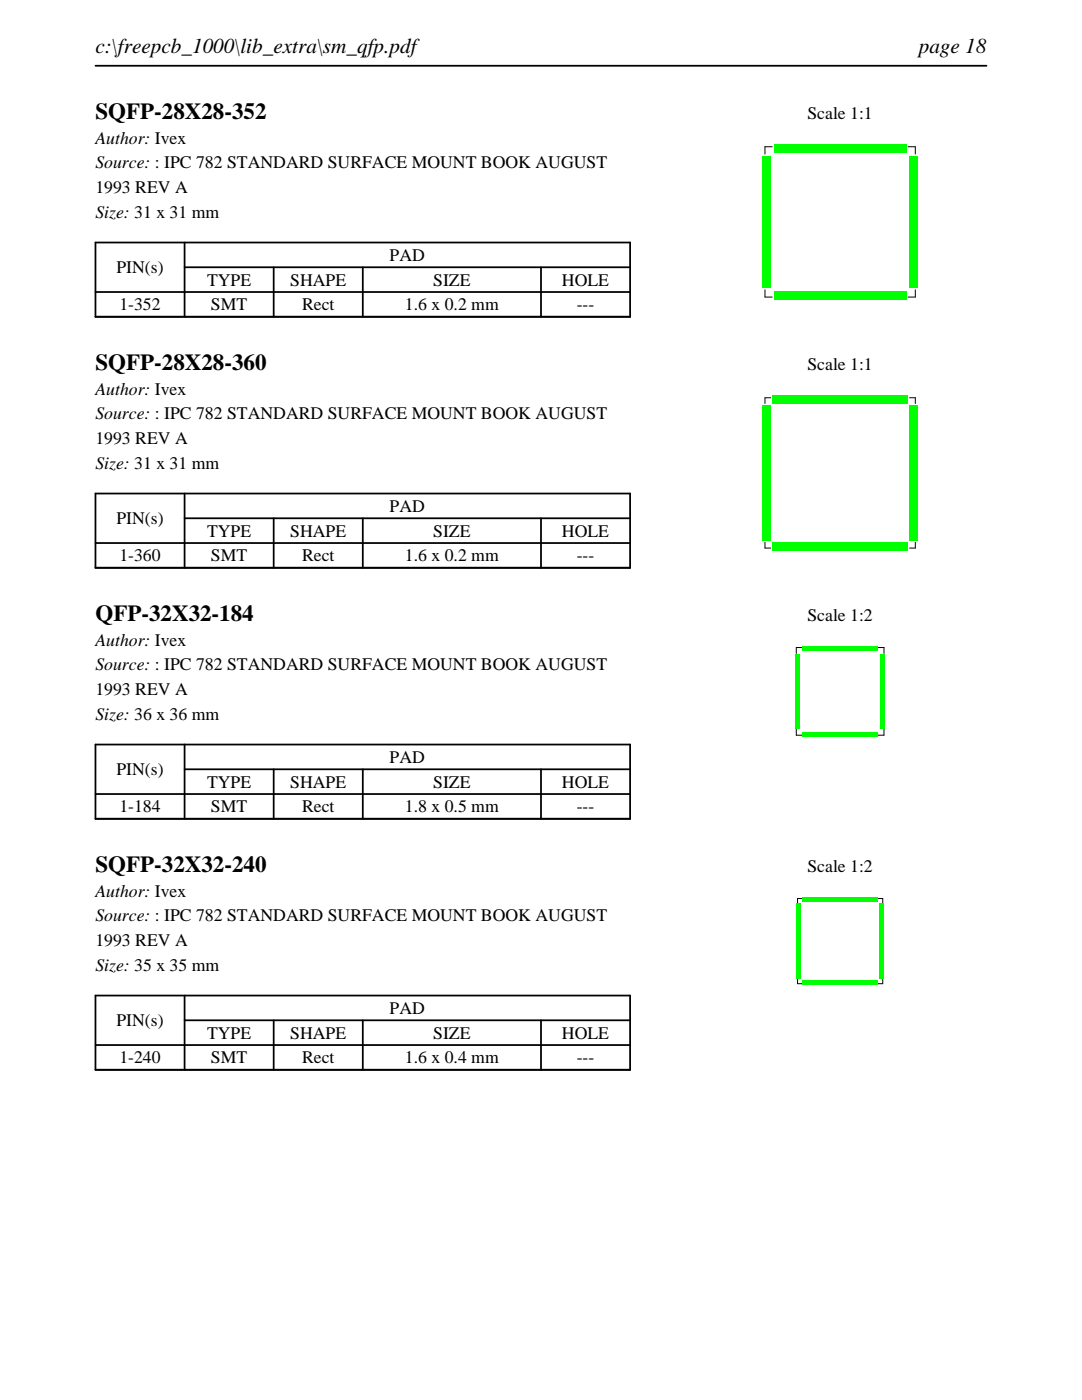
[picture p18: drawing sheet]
<svg xmlns="http://www.w3.org/2000/svg" width="216mm" height="279mm" viewBox="0 0 216 279" stroke-linecap="round" stroke-linejoin="round" font-family="sans-serif">
<defs><g id="words">
<g font-size="4.6">
<text x="19" y="23.7">SQFP-28X28-352</text>
<text x="19" y="73.8">SQFP-28X28-360</text>
<text x="19" y="123.9">QFP-32X32-184</text>
<text x="19" y="174">SQFP-32X32-240</text>
</g>
<g font-size="4.2">
<text x="19" y="10.6">c:\freepcb_1000\lib_extra\sm_qfp.pdf</text>
<text x="183.3" y="10.6">page 18</text>
</g>
<g font-size="3.5">
<text x="161.1" y="23.7">Scale 1:1</text>
<text x="19" y="28.6">Author: Ivex</text>
<text x="19" y="33.6">Source: : IPC 782 STANDARD SURFACE MOUNT BOOK AUGUST</text>
<text x="19" y="38.5">1993 REV A</text>
<text x="19" y="43.5">Size: 31 x 31 mm</text>
<text x="77.8" y="52.1">PAD</text>
<text x="23.2" y="54.5">PIN(s)</text>
<text x="41.3" y="57">TYPE</text>
<text x="57.9" y="57">SHAPE</text>
<text x="86.4" y="57">SIZE</text>
<text x="112.1" y="57">HOLE</text>
<text x="23.8" y="61.9">1-352</text>
<text x="42.1" y="61.9">SMT</text>
<text x="60.3" y="61.9">Rect</text>
<text x="80.8" y="61.9">1.6 x 0.2 mm</text>
<text x="115.1" y="61.9">---</text>
<text x="161.1" y="73.8">Scale 1:1</text>
<text x="19" y="78.7">Author: Ivex</text>
<text x="19" y="83.7">Source: : IPC 782 STANDARD SURFACE MOUNT BOOK AUGUST</text>
<text x="19" y="88.6">1993 REV A</text>
<text x="19" y="93.6">Size: 31 x 31 mm</text>
<text x="23.2" y="104.6">PIN(s)</text>
<text x="41.3" y="107.1">TYPE</text>
<text x="57.9" y="107.1">SHAPE</text>
<text x="77.8" y="102.2">PAD</text>
<text x="86.4" y="107.1">SIZE</text>
<text x="112.1" y="107.1">HOLE</text>
<text x="23.8" y="112">1-360</text>
<text x="42.1" y="112">SMT</text>
<text x="60.3" y="112">Rect</text>
<text x="80.8" y="112">1.6 x 0.2 mm</text>
<text x="115.1" y="112">---</text>
<text x="161.1" y="123.9">Scale 1:2</text>
<text x="19" y="128.8">Author: Ivex</text>
<text x="19" y="133.8">Source: : IPC 782 STANDARD SURFACE MOUNT BOOK AUGUST</text>
<text x="19" y="138.7">1993 REV A</text>
<text x="19" y="143.7">Size: 36 x 36 mm</text>
<text x="23.2" y="154.7">PIN(s)</text>
<text x="77.8" y="152.3">PAD</text>
<text x="41.3" y="157.2">TYPE</text>
<text x="57.9" y="157.2">SHAPE</text>
<text x="86.4" y="157.2">SIZE</text>
<text x="112.1" y="157.2">HOLE</text>
<text x="23.8" y="162.1">1-184</text>
<text x="42.1" y="162.1">SMT</text>
<text x="60.3" y="162.1">Rect</text>
<text x="80.8" y="162.1">1.8 x 0.5 mm</text>
<text x="115.1" y="162.1">---</text>
<text x="161.1" y="174">Scale 1:2</text>
<text x="19" y="178.9">Author: Ivex</text>
<text x="19" y="183.9">Source: : IPC 782 STANDARD SURFACE MOUNT BOOK AUGUST</text>
<text x="19" y="188.8">1993 REV A</text>
<text x="19" y="193.7">Size: 35 x 35 mm</text>
<text x="77.8" y="202.4">PAD</text>
<text x="23.2" y="204.8">PIN(s)</text>
<text x="41.3" y="207.3">TYPE</text>
<text x="57.9" y="207.3">SHAPE</text>
<text x="86.4" y="207.3">SIZE</text>
<text x="112.1" y="207.3">HOLE</text>
<text x="23.8" y="212.2">1-240</text>
<text x="42.1" y="212.2">SMT</text>
<text x="60.3" y="212.2">Rect</text>
<text x="80.8" y="212.2">1.6 x 0.4 mm</text>
<text x="115.1" y="212.2">---</text>
</g>
</g></defs>
<path d="M19 13.1h177.8M19 48.4h106.7v14.8h-106.7zM19 58.3h106.7M36.8 53.3h88.9M36.8 48.4v14.8M54.6 53.3v9.9M72.4 53.3v9.9M107.9 53.3v9.9" fill="none" stroke="#000" stroke-width=".35"/>
<path d="M152.6 29.3h1.5zM152.6 29.3v1.4zM181.2 29.3h1.4zM182.6 29.3v1.4zM152.6 59.3h1.5zM152.6 57.8v1.5zM181.2 59.3h1.4zM182.6 57.8v1.5z" fill="none" stroke="#000" stroke-width=".2"/>
<g fill="#0f0">
<path d="M154.5 58.2h.2v1.6h-.2z"/>
<path d="M154.8 58.2h.2v1.6h-.2z"/>
<path d="M155.1 58.2h.2v1.6h-.2z"/>
<path d="M155.4 58.2h.2v1.6h-.2z"/>
<path d="M155.7 58.2h.2v1.6h-.2z"/>
<path d="M156 58.2h.2v1.6h-.2z"/>
<path d="M156.3 58.2h.2v1.6h-.2z"/>
<path d="M156.6 58.2h.2v1.6h-.2z"/>
<path d="M156.9 58.2h.2v1.6h-.2z"/>
<path d="M157.2 58.2h.2v1.6h-.2z"/>
<path d="M157.5 58.2h.2v1.6h-.2z"/>
<path d="M157.8 58.2h.2v1.6h-.2z"/>
<path d="M158.1 58.2h.2v1.6h-.2z"/>
<path d="M158.4 58.2h.2v1.6h-.2z"/>
<path d="M158.7 58.2h.2v1.6h-.2z"/>
<path d="M159 58.2h.2v1.6h-.2z"/>
<path d="M159.3 58.2h.2v1.6h-.2z"/>
<path d="M159.6 58.2h.2v1.6h-.2z"/>
<path d="M159.9 58.2h.2v1.6h-.2z"/>
<path d="M160.2 58.2h.2v1.6h-.2z"/>
<path d="M160.5 58.2h.2v1.6h-.2z"/>
<path d="M160.8 58.2h.2v1.6h-.2z"/>
<path d="M161.1 58.2h.2v1.6h-.2z"/>
<path d="M161.4 58.2h.2v1.6h-.2z"/>
<path d="M161.7 58.2h.2v1.6h-.2z"/>
<path d="M162 58.2h.2v1.6h-.2z"/>
<path d="M162.3 58.2h.2v1.6h-.2z"/>
<path d="M162.6 58.2h.2v1.6h-.2z"/>
<path d="M162.9 58.2h.2v1.6h-.2z"/>
<path d="M163.2 58.2h.2v1.6h-.2z"/>
<path d="M163.5 58.2h.2v1.6h-.2z"/>
<path d="M163.8 58.2h.2v1.6h-.2z"/>
<path d="M164.1 58.2h.2v1.6h-.2z"/>
<path d="M164.4 58.2h.2v1.6h-.2z"/>
<path d="M164.7 58.2h.2v1.6h-.2z"/>
<path d="M165 58.2h.2v1.6h-.2z"/>
<path d="M165.3 58.2h.2v1.6h-.2z"/>
<path d="M165.6 58.2h.2v1.6h-.2z"/>
<path d="M165.9 58.2h.2v1.6h-.2z"/>
<path d="M166.2 58.2h.2v1.6h-.2z"/>
<path d="M166.5 58.2h.2v1.6h-.2z"/>
<path d="M166.8 58.2h.2v1.6h-.2z"/>
<path d="M167.1 58.2h.2v1.6h-.2z"/>
<path d="M167.4 58.2h.2v1.6h-.2z"/>
<path d="M167.7 58.2h.2v1.6h-.2z"/>
<path d="M168 58.2h.2v1.6h-.2z"/>
<path d="M168.3 58.2h.2v1.6h-.2z"/>
<path d="M168.6 58.2h.2v1.6h-.2z"/>
<path d="M168.9 58.2h.2v1.6h-.2z"/>
<path d="M169.2 58.2h.2v1.6h-.2z"/>
<path d="M169.5 58.2h.2v1.6h-.2z"/>
<path d="M169.8 58.2h.2v1.6h-.2z"/>
<path d="M170.1 58.2h.2v1.6h-.2z"/>
<path d="M170.4 58.2h.2v1.6h-.2z"/>
<path d="M170.7 58.2h.2v1.6h-.2z"/>
<path d="M171 58.2h.2v1.6h-.2z"/>
<path d="M171.3 58.2h.2v1.6h-.2z"/>
<path d="M171.6 58.2h.2v1.6h-.2z"/>
<path d="M171.9 58.2h.2v1.6h-.2z"/>
<path d="M172.2 58.2h.2v1.6h-.2z"/>
<path d="M172.5 58.2h.2v1.6h-.2z"/>
<path d="M172.8 58.2h.2v1.6h-.2z"/>
<path d="M173.1 58.2h.2v1.6h-.2z"/>
<path d="M173.4 58.2h.2v1.6h-.2z"/>
<path d="M173.7 58.2h.2v1.6h-.2z"/>
<path d="M174 58.2h.2v1.6h-.2z"/>
<path d="M174.3 58.2h.2v1.6h-.2z"/>
<path d="M174.6 58.2h.2v1.6h-.2z"/>
<path d="M174.9 58.2h.2v1.6h-.2z"/>
<path d="M175.2 58.2h.2v1.6h-.2z"/>
<path d="M175.5 58.2h.2v1.6h-.2z"/>
<path d="M175.8 58.2h.2v1.6h-.2z"/>
<path d="M176.1 58.2h.2v1.6h-.2z"/>
<path d="M176.4 58.2h.2v1.6h-.2z"/>
<path d="M176.7 58.2h.2v1.6h-.2z"/>
<path d="M177 58.2h.2v1.6h-.2z"/>
<path d="M177.3 58.2h.2v1.6h-.2z"/>
<path d="M177.6 58.2h.2v1.6h-.2z"/>
<path d="M177.9 58.2h.2v1.6h-.2z"/>
<path d="M178.2 58.2h.2v1.6h-.2z"/>
<path d="M178.5 58.2h.2v1.6h-.2z"/>
<path d="M178.8 58.2h.2v1.6h-.2z"/>
<path d="M179.1 58.2h.2v1.6h-.2z"/>
<path d="M179.4 58.2h.2v1.6h-.2z"/>
<path d="M179.7 58.2h.2v1.6h-.2z"/>
<path d="M180 58.2h.2v1.6h-.2z"/>
<path d="M180.3 58.2h.2v1.6h-.2z"/>
<path d="M180.6 58.2h.2v1.6h-.2z"/>
<path d="M181.5 57.2h1.6v.2h-1.6z"/>
<path d="M181.5 56.9h1.6v.2h-1.6z"/>
<path d="M181.5 56.6h1.6v.2h-1.6z"/>
<path d="M181.5 56.3h1.6v.2h-1.6z"/>
<path d="M181.5 56h1.6v.2h-1.6z"/>
<path d="M181.5 55.7h1.6v.2h-1.6z"/>
<path d="M181.5 55.4h1.6v.2h-1.6z"/>
<path d="M181.5 55.1h1.6v.2h-1.6z"/>
<path d="M181.5 54.8h1.6v.2h-1.6z"/>
<path d="M181.5 54.5h1.6v.2h-1.6z"/>
<path d="M181.5 54.2h1.6v.2h-1.6z"/>
<path d="M181.5 53.9h1.6v.2h-1.6z"/>
<path d="M181.5 53.6h1.6v.2h-1.6z"/>
<path d="M181.5 53.3h1.6v.2h-1.6z"/>
<path d="M181.5 53h1.6v.2h-1.6z"/>
<path d="M181.5 52.7h1.6v.2h-1.6z"/>
<path d="M181.5 52.4h1.6v.2h-1.6z"/>
<path d="M181.5 52.1h1.6v.2h-1.6z"/>
<path d="M181.5 51.8h1.6v.2h-1.6z"/>
<path d="M181.5 51.5h1.6v.2h-1.6z"/>
<path d="M181.5 51.2h1.6v.2h-1.6z"/>
<path d="M181.5 50.9h1.6v.2h-1.6z"/>
<path d="M181.5 50.6h1.6v.2h-1.6z"/>
<path d="M181.5 50.3h1.6v.2h-1.6z"/>
<path d="M181.5 50h1.6v.2h-1.6z"/>
<path d="M181.5 49.7h1.6v.2h-1.6z"/>
<path d="M181.5 49.4h1.6v.2h-1.6z"/>
<path d="M181.5 49.1h1.6v.2h-1.6z"/>
<path d="M181.5 48.8h1.6v.2h-1.6z"/>
<path d="M181.5 48.5h1.6v.2h-1.6z"/>
<path d="M181.5 48.2h1.6v.2h-1.6z"/>
<path d="M181.5 47.9h1.6v.2h-1.6z"/>
<path d="M181.5 47.6h1.6v.2h-1.6z"/>
<path d="M181.5 47.3h1.6v.2h-1.6z"/>
<path d="M181.5 47h1.6v.2h-1.6z"/>
<path d="M181.5 46.7h1.6v.2h-1.6z"/>
<path d="M181.5 46.4h1.6v.2h-1.6z"/>
<path d="M181.5 46.1h1.6v.2h-1.6z"/>
<path d="M181.5 45.8h1.6v.2h-1.6z"/>
<path d="M181.5 45.5h1.6v.2h-1.6z"/>
<path d="M181.5 45.2h1.6v.2h-1.6z"/>
<path d="M181.5 44.9h1.6v.2h-1.6z"/>
<path d="M181.5 44.6h1.6v.2h-1.6z"/>
<path d="M181.5 44.3h1.6v.2h-1.6z"/>
<path d="M181.5 44h1.6v.2h-1.6z"/>
<path d="M181.5 43.7h1.6v.2h-1.6z"/>
<path d="M181.5 43.4h1.6v.2h-1.6z"/>
<path d="M181.5 43.1h1.6v.2h-1.6z"/>
<path d="M181.5 42.8h1.6v.2h-1.6z"/>
<path d="M181.5 42.5h1.6v.2h-1.6z"/>
<path d="M181.5 42.2h1.6v.2h-1.6z"/>
<path d="M181.5 41.9h1.6v.2h-1.6z"/>
<path d="M181.5 41.6h1.6v.2h-1.6z"/>
<path d="M181.5 41.3h1.6v.2h-1.6z"/>
<path d="M181.5 41h1.6v.2h-1.6z"/>
<path d="M181.5 40.7h1.6v.2h-1.6z"/>
<path d="M181.5 40.4h1.6v.2h-1.6z"/>
<path d="M181.5 40.1h1.6v.2h-1.6z"/>
<path d="M181.5 39.8h1.6v.2h-1.6z"/>
<path d="M181.5 39.5h1.6v.2h-1.6z"/>
<path d="M181.5 39.2h1.6v.2h-1.6z"/>
<path d="M181.5 38.9h1.6v.2h-1.6z"/>
<path d="M181.5 38.6h1.6v.2h-1.6z"/>
<path d="M181.5 38.3h1.6v.2h-1.6z"/>
<path d="M181.5 38h1.6v.2h-1.6z"/>
<path d="M181.5 37.7h1.6v.2h-1.6z"/>
<path d="M181.5 37.4h1.6v.2h-1.6z"/>
<path d="M181.5 37.1h1.6v.2h-1.6z"/>
<path d="M181.5 36.8h1.6v.2h-1.6z"/>
<path d="M181.5 36.5h1.6v.2h-1.6z"/>
<path d="M181.5 36.2h1.6v.2h-1.6z"/>
<path d="M181.5 35.9h1.6v.2h-1.6z"/>
<path d="M181.5 35.6h1.6v.2h-1.6z"/>
<path d="M181.5 35.3h1.6v.2h-1.6z"/>
<path d="M181.5 35h1.6v.2h-1.6z"/>
<path d="M181.5 34.7h1.6v.2h-1.6z"/>
<path d="M181.5 34.4h1.6v.2h-1.6z"/>
<path d="M181.5 34.1h1.6v.2h-1.6z"/>
<path d="M181.5 33.8h1.6v.2h-1.6z"/>
<path d="M181.5 33.5h1.6v.2h-1.6z"/>
<path d="M181.5 33.2h1.6v.2h-1.6z"/>
<path d="M181.5 32.9h1.6v.2h-1.6z"/>
<path d="M181.5 32.6h1.6v.2h-1.6z"/>
<path d="M181.5 32.3h1.6v.2h-1.6z"/>
<path d="M181.5 32h1.6v.2h-1.6z"/>
<path d="M181.5 31.7h1.6v.2h-1.6z"/>
<path d="M181.5 31.4h1.6v.2h-1.6z"/>
<path d="M181.5 31.1h1.6v.2h-1.6z"/>
<path d="M180.6 28.8h.2v1.6h-.2z"/>
<path d="M180.3 28.8h.2v1.6h-.2z"/>
<path d="M180 28.8h.2v1.6h-.2z"/>
<path d="M179.7 28.8h.2v1.6h-.2z"/>
<path d="M179.4 28.8h.2v1.6h-.2z"/>
<path d="M179.1 28.8h.2v1.6h-.2z"/>
<path d="M178.8 28.8h.2v1.6h-.2z"/>
<path d="M178.5 28.8h.2v1.6h-.2z"/>
<path d="M178.2 28.8h.2v1.6h-.2z"/>
<path d="M177.9 28.8h.2v1.6h-.2z"/>
<path d="M177.6 28.8h.2v1.6h-.2z"/>
<path d="M177.3 28.8h.2v1.6h-.2z"/>
<path d="M177 28.8h.2v1.6h-.2z"/>
<path d="M176.7 28.8h.2v1.6h-.2z"/>
<path d="M176.4 28.8h.2v1.6h-.2z"/>
<path d="M176.1 28.8h.2v1.6h-.2z"/>
<path d="M175.8 28.8h.2v1.6h-.2z"/>
<path d="M175.5 28.8h.2v1.6h-.2z"/>
<path d="M175.2 28.8h.2v1.6h-.2z"/>
<path d="M174.9 28.8h.2v1.6h-.2z"/>
<path d="M174.6 28.8h.2v1.6h-.2z"/>
<path d="M174.3 28.8h.2v1.6h-.2z"/>
<path d="M174 28.8h.2v1.6h-.2z"/>
<path d="M173.7 28.8h.2v1.6h-.2z"/>
<path d="M173.4 28.8h.2v1.6h-.2z"/>
<path d="M173.1 28.8h.2v1.6h-.2z"/>
<path d="M172.8 28.8h.2v1.6h-.2z"/>
<path d="M172.5 28.8h.2v1.6h-.2z"/>
<path d="M172.2 28.8h.2v1.6h-.2z"/>
<path d="M171.9 28.8h.2v1.6h-.2z"/>
<path d="M171.6 28.8h.2v1.6h-.2z"/>
<path d="M171.3 28.8h.2v1.6h-.2z"/>
<path d="M171 28.8h.2v1.6h-.2z"/>
<path d="M170.7 28.8h.2v1.6h-.2z"/>
<path d="M170.4 28.8h.2v1.6h-.2z"/>
<path d="M170.1 28.8h.2v1.6h-.2z"/>
<path d="M169.8 28.8h.2v1.6h-.2z"/>
<path d="M169.5 28.8h.2v1.6h-.2z"/>
<path d="M169.2 28.8h.2v1.6h-.2z"/>
<path d="M168.9 28.8h.2v1.6h-.2z"/>
<path d="M168.6 28.8h.2v1.6h-.2z"/>
<path d="M168.3 28.8h.2v1.6h-.2z"/>
<path d="M168 28.8h.2v1.6h-.2z"/>
<path d="M167.7 28.8h.2v1.6h-.2z"/>
<path d="M167.4 28.8h.2v1.6h-.2z"/>
<path d="M167.1 28.8h.2v1.6h-.2z"/>
<path d="M166.8 28.8h.2v1.6h-.2z"/>
<path d="M166.5 28.8h.2v1.6h-.2z"/>
<path d="M166.2 28.8h.2v1.6h-.2z"/>
<path d="M165.9 28.8h.2v1.6h-.2z"/>
<path d="M165.6 28.8h.2v1.6h-.2z"/>
<path d="M165.3 28.8h.2v1.6h-.2z"/>
<path d="M165 28.8h.2v1.6h-.2z"/>
<path d="M164.7 28.8h.2v1.6h-.2z"/>
<path d="M164.4 28.8h.2v1.6h-.2z"/>
<path d="M164.1 28.8h.2v1.6h-.2z"/>
<path d="M163.8 28.8h.2v1.6h-.2z"/>
<path d="M163.5 28.8h.2v1.6h-.2z"/>
<path d="M163.2 28.8h.2v1.6h-.2z"/>
<path d="M162.9 28.8h.2v1.6h-.2z"/>
<path d="M162.6 28.8h.2v1.6h-.2z"/>
<path d="M162.3 28.8h.2v1.6h-.2z"/>
<path d="M162 28.8h.2v1.6h-.2z"/>
<path d="M161.7 28.8h.2v1.6h-.2z"/>
<path d="M161.4 28.8h.2v1.6h-.2z"/>
<path d="M161.1 28.8h.2v1.6h-.2z"/>
<path d="M160.8 28.8h.2v1.6h-.2z"/>
<path d="M160.5 28.8h.2v1.6h-.2z"/>
<path d="M160.2 28.8h.2v1.6h-.2z"/>
<path d="M159.9 28.8h.2v1.6h-.2z"/>
<path d="M159.6 28.8h.2v1.6h-.2z"/>
<path d="M159.3 28.8h.2v1.6h-.2z"/>
<path d="M159 28.8h.2v1.6h-.2z"/>
<path d="M158.7 28.8h.2v1.6h-.2z"/>
<path d="M158.4 28.8h.2v1.6h-.2z"/>
<path d="M158.1 28.8h.2v1.6h-.2z"/>
<path d="M157.8 28.8h.2v1.6h-.2z"/>
<path d="M157.5 28.8h.2v1.6h-.2z"/>
<path d="M157.2 28.8h.2v1.6h-.2z"/>
<path d="M156.9 28.8h.2v1.6h-.2z"/>
<path d="M156.6 28.8h.2v1.6h-.2z"/>
<path d="M156.3 28.8h.2v1.6h-.2z"/>
<path d="M156 28.8h.2v1.6h-.2z"/>
<path d="M155.7 28.8h.2v1.6h-.2z"/>
<path d="M155.4 28.8h.2v1.6h-.2z"/>
<path d="M155.1 28.8h.2v1.6h-.2z"/>
<path d="M154.8 28.8h.2v1.6h-.2z"/>
<path d="M154.5 28.8h.2v1.6h-.2z"/>
<path d="M152.1 31.1h1.6v.2h-1.6z"/>
<path d="M152.1 31.4h1.6v.2h-1.6z"/>
<path d="M152.1 31.7h1.6v.2h-1.6z"/>
<path d="M152.1 32h1.6v.2h-1.6z"/>
<path d="M152.1 32.3h1.6v.2h-1.6z"/>
<path d="M152.1 32.6h1.6v.2h-1.6z"/>
<path d="M152.1 32.9h1.6v.2h-1.6z"/>
<path d="M152.1 33.2h1.6v.2h-1.6z"/>
<path d="M152.1 33.5h1.6v.2h-1.6z"/>
<path d="M152.1 33.8h1.6v.2h-1.6z"/>
<path d="M152.1 34.1h1.6v.2h-1.6z"/>
<path d="M152.1 34.4h1.6v.2h-1.6z"/>
<path d="M152.1 34.7h1.6v.2h-1.6z"/>
<path d="M152.1 35h1.6v.2h-1.6z"/>
<path d="M152.1 35.3h1.6v.2h-1.6z"/>
<path d="M152.1 35.6h1.6v.2h-1.6z"/>
<path d="M152.1 35.9h1.6v.2h-1.6z"/>
<path d="M152.1 36.2h1.6v.2h-1.6z"/>
<path d="M152.1 36.5h1.6v.2h-1.6z"/>
<path d="M152.1 36.8h1.6v.2h-1.6z"/>
<path d="M152.1 37.1h1.6v.2h-1.6z"/>
<path d="M152.1 37.4h1.6v.2h-1.6z"/>
<path d="M152.1 37.7h1.6v.2h-1.6z"/>
<path d="M152.1 38h1.6v.2h-1.6z"/>
<path d="M152.1 38.3h1.6v.2h-1.6z"/>
<path d="M152.1 38.6h1.6v.2h-1.6z"/>
<path d="M152.1 38.9h1.6v.2h-1.6z"/>
<path d="M152.1 39.2h1.6v.2h-1.6z"/>
<path d="M152.1 39.5h1.6v.2h-1.6z"/>
<path d="M152.1 39.8h1.6v.2h-1.6z"/>
<path d="M152.1 40.1h1.6v.2h-1.6z"/>
<path d="M152.1 40.4h1.6v.2h-1.6z"/>
<path d="M152.1 40.7h1.6v.2h-1.6z"/>
<path d="M152.1 41h1.6v.2h-1.6z"/>
<path d="M152.1 41.3h1.6v.2h-1.6z"/>
<path d="M152.1 41.6h1.6v.2h-1.6z"/>
<path d="M152.1 41.9h1.6v.2h-1.6z"/>
<path d="M152.1 42.2h1.6v.2h-1.6z"/>
<path d="M152.1 42.5h1.6v.2h-1.6z"/>
<path d="M152.1 42.8h1.6v.2h-1.6z"/>
<path d="M152.1 43.1h1.6v.2h-1.6z"/>
<path d="M152.1 43.4h1.6v.2h-1.6z"/>
<path d="M152.1 43.7h1.6v.2h-1.6z"/>
<path d="M152.1 44h1.6v.2h-1.6z"/>
<path d="M152.1 44.3h1.6v.2h-1.6z"/>
<path d="M152.1 44.6h1.6v.2h-1.6z"/>
<path d="M152.1 44.9h1.6v.2h-1.6z"/>
<path d="M152.1 45.2h1.6v.2h-1.6z"/>
<path d="M152.1 45.5h1.6v.2h-1.6z"/>
<path d="M152.1 45.8h1.6v.2h-1.6z"/>
<path d="M152.1 46.1h1.6v.2h-1.6z"/>
<path d="M152.1 46.4h1.6v.2h-1.6z"/>
<path d="M152.1 46.7h1.6v.2h-1.6z"/>
<path d="M152.1 47h1.6v.2h-1.6z"/>
<path d="M152.1 47.3h1.6v.2h-1.6z"/>
<path d="M152.1 47.6h1.6v.2h-1.6z"/>
<path d="M152.1 47.9h1.6v.2h-1.6z"/>
<path d="M152.1 48.2h1.6v.2h-1.6z"/>
<path d="M152.1 48.5h1.6v.2h-1.6z"/>
<path d="M152.1 48.8h1.6v.2h-1.6z"/>
<path d="M152.1 49.1h1.6v.2h-1.6z"/>
<path d="M152.1 49.4h1.6v.2h-1.6z"/>
<path d="M152.1 49.7h1.6v.2h-1.6z"/>
<path d="M152.1 50h1.6v.2h-1.6z"/>
<path d="M152.1 50.3h1.6v.2h-1.6z"/>
<path d="M152.1 50.6h1.6v.2h-1.6z"/>
<path d="M152.1 50.9h1.6v.2h-1.6z"/>
<path d="M152.1 51.2h1.6v.2h-1.6z"/>
<path d="M152.1 51.5h1.6v.2h-1.6z"/>
<path d="M152.1 51.8h1.6v.2h-1.6z"/>
<path d="M152.1 52.1h1.6v.2h-1.6z"/>
<path d="M152.1 52.4h1.6v.2h-1.6z"/>
<path d="M152.1 52.7h1.6v.2h-1.6z"/>
<path d="M152.1 53h1.6v.2h-1.6z"/>
<path d="M152.1 53.3h1.6v.2h-1.6z"/>
<path d="M152.1 53.6h1.6v.2h-1.6z"/>
<path d="M152.1 53.9h1.6v.2h-1.6z"/>
<path d="M152.1 54.2h1.6v.2h-1.6z"/>
<path d="M152.1 54.5h1.6v.2h-1.6z"/>
<path d="M152.1 54.8h1.6v.2h-1.6z"/>
<path d="M152.1 55.1h1.6v.2h-1.6z"/>
<path d="M152.1 55.4h1.6v.2h-1.6z"/>
<path d="M152.1 55.7h1.6v.2h-1.6z"/>
<path d="M152.1 56h1.6v.2h-1.6z"/>
<path d="M152.1 56.3h1.6v.2h-1.6z"/>
<path d="M152.1 56.6h1.6v.2h-1.6z"/>
<path d="M152.1 56.9h1.6v.2h-1.6z"/>
<path d="M152.1 57.2h1.6v.2h-1.6z"/>
</g>
<path d="M19 98.5h106.7v14.8h-106.7zM36.8 98.5v14.8M19 108.4h106.7M36.8 103.4h88.9M54.6 103.4v9.9M72.4 103.4v9.9M107.9 103.4v9.9" fill="none" stroke="#000" stroke-width=".35"/>
<path d="M152.6 79.4h1.2zM152.6 79.4v1.1zM181.5 79.4h1.1zM182.6 79.4v1.1zM152.6 109.4h1.2zM152.6 108.2v1.2zM181.5 109.4h1.1zM182.6 108.2v1.2z" fill="none" stroke="#000" stroke-width=".2"/>
<g fill="#0f0">
<path d="M154.2 108.3h.2v1.6h-.2z"/>
<path d="M154.5 108.3h.2v1.6h-.2z"/>
<path d="M154.8 108.3h.2v1.6h-.2z"/>
<path d="M155.1 108.3h.2v1.6h-.2z"/>
<path d="M155.4 108.3h.2v1.6h-.2z"/>
<path d="M155.7 108.3h.2v1.6h-.2z"/>
<path d="M156 108.3h.2v1.6h-.2z"/>
<path d="M156.3 108.3h.2v1.6h-.2z"/>
<path d="M156.6 108.3h.2v1.6h-.2z"/>
<path d="M156.9 108.3h.2v1.6h-.2z"/>
<path d="M157.2 108.3h.2v1.6h-.2z"/>
<path d="M157.5 108.3h.2v1.6h-.2z"/>
<path d="M157.8 108.3h.2v1.6h-.2z"/>
<path d="M158.1 108.3h.2v1.6h-.2z"/>
<path d="M158.4 108.3h.2v1.6h-.2z"/>
<path d="M158.7 108.3h.2v1.6h-.2z"/>
<path d="M159 108.3h.2v1.6h-.2z"/>
<path d="M159.3 108.3h.2v1.6h-.2z"/>
<path d="M159.6 108.3h.2v1.6h-.2z"/>
<path d="M159.9 108.3h.2v1.6h-.2z"/>
<path d="M160.2 108.3h.2v1.6h-.2z"/>
<path d="M160.5 108.3h.2v1.6h-.2z"/>
<path d="M160.8 108.3h.2v1.6h-.2z"/>
<path d="M161.1 108.3h.2v1.6h-.2z"/>
<path d="M161.4 108.3h.2v1.6h-.2z"/>
<path d="M161.7 108.3h.2v1.6h-.2z"/>
<path d="M162 108.3h.2v1.6h-.2z"/>
<path d="M162.3 108.3h.2v1.6h-.2z"/>
<path d="M162.6 108.3h.2v1.6h-.2z"/>
<path d="M162.9 108.3h.2v1.6h-.2z"/>
<path d="M163.2 108.3h.2v1.6h-.2z"/>
<path d="M163.5 108.3h.2v1.6h-.2z"/>
<path d="M163.8 108.3h.2v1.6h-.2z"/>
<path d="M164.1 108.3h.2v1.6h-.2z"/>
<path d="M164.4 108.3h.2v1.6h-.2z"/>
<path d="M164.7 108.3h.2v1.6h-.2z"/>
<path d="M165 108.3h.2v1.6h-.2z"/>
<path d="M165.3 108.3h.2v1.6h-.2z"/>
<path d="M165.6 108.3h.2v1.6h-.2z"/>
<path d="M165.9 108.3h.2v1.6h-.2z"/>
<path d="M166.2 108.3h.2v1.6h-.2z"/>
<path d="M166.5 108.3h.2v1.6h-.2z"/>
<path d="M166.8 108.3h.2v1.6h-.2z"/>
<path d="M167.1 108.3h.2v1.6h-.2z"/>
<path d="M167.4 108.3h.2v1.6h-.2z"/>
<path d="M167.7 108.3h.2v1.6h-.2z"/>
<path d="M168 108.3h.2v1.6h-.2z"/>
<path d="M168.3 108.3h.2v1.6h-.2z"/>
<path d="M168.6 108.3h.2v1.6h-.2z"/>
<path d="M168.9 108.3h.2v1.6h-.2z"/>
<path d="M169.2 108.3h.2v1.6h-.2z"/>
<path d="M169.5 108.3h.2v1.6h-.2z"/>
<path d="M169.8 108.3h.2v1.6h-.2z"/>
<path d="M170.1 108.3h.2v1.6h-.2z"/>
<path d="M170.4 108.3h.2v1.6h-.2z"/>
<path d="M170.7 108.3h.2v1.6h-.2z"/>
<path d="M171 108.3h.2v1.6h-.2z"/>
<path d="M171.3 108.3h.2v1.6h-.2z"/>
<path d="M171.6 108.3h.2v1.6h-.2z"/>
<path d="M171.9 108.3h.2v1.6h-.2z"/>
<path d="M172.2 108.3h.2v1.6h-.2z"/>
<path d="M172.5 108.3h.2v1.6h-.2z"/>
<path d="M172.8 108.3h.2v1.6h-.2z"/>
<path d="M173.1 108.3h.2v1.6h-.2z"/>
<path d="M173.4 108.3h.2v1.6h-.2z"/>
<path d="M173.7 108.3h.2v1.6h-.2z"/>
<path d="M174 108.3h.2v1.6h-.2z"/>
<path d="M174.3 108.3h.2v1.6h-.2z"/>
<path d="M174.6 108.3h.2v1.6h-.2z"/>
<path d="M174.9 108.3h.2v1.6h-.2z"/>
<path d="M175.2 108.3h.2v1.6h-.2z"/>
<path d="M175.5 108.3h.2v1.6h-.2z"/>
<path d="M175.8 108.3h.2v1.6h-.2z"/>
<path d="M176.1 108.3h.2v1.6h-.2z"/>
<path d="M176.4 108.3h.2v1.6h-.2z"/>
<path d="M176.7 108.3h.2v1.6h-.2z"/>
<path d="M177 108.3h.2v1.6h-.2z"/>
<path d="M177.3 108.3h.2v1.6h-.2z"/>
<path d="M177.6 108.3h.2v1.6h-.2z"/>
<path d="M177.9 108.3h.2v1.6h-.2z"/>
<path d="M178.2 108.3h.2v1.6h-.2z"/>
<path d="M178.5 108.3h.2v1.6h-.2z"/>
<path d="M178.8 108.3h.2v1.6h-.2z"/>
<path d="M179.1 108.3h.2v1.6h-.2z"/>
<path d="M179.4 108.3h.2v1.6h-.2z"/>
<path d="M179.7 108.3h.2v1.6h-.2z"/>
<path d="M180 108.3h.2v1.6h-.2z"/>
<path d="M180.3 108.3h.2v1.6h-.2z"/>
<path d="M180.6 108.3h.2v1.6h-.2z"/>
<path d="M180.9 108.3h.2v1.6h-.2z"/>
<path d="M181.5 107.6h1.6v.2h-1.6z"/>
<path d="M181.5 107.3h1.6v.2h-1.6z"/>
<path d="M181.5 107h1.6v.2h-1.6z"/>
<path d="M181.5 106.7h1.6v.2h-1.6z"/>
<path d="M181.5 106.4h1.6v.2h-1.6z"/>
<path d="M181.5 106.1h1.6v.2h-1.6z"/>
<path d="M181.5 105.8h1.6v.2h-1.6z"/>
<path d="M181.5 105.5h1.6v.2h-1.6z"/>
<path d="M181.5 105.2h1.6v.2h-1.6z"/>
<path d="M181.5 104.9h1.6v.2h-1.6z"/>
<path d="M181.5 104.6h1.6v.2h-1.6z"/>
<path d="M181.5 104.3h1.6v.2h-1.6z"/>
<path d="M181.5 104h1.6v.2h-1.6z"/>
<path d="M181.5 103.7h1.6v.2h-1.6z"/>
<path d="M181.5 103.4h1.6v.2h-1.6z"/>
<path d="M181.5 103.1h1.6v.2h-1.6z"/>
<path d="M181.5 102.8h1.6v.2h-1.6z"/>
<path d="M181.5 102.5h1.6v.2h-1.6z"/>
<path d="M181.5 102.2h1.6v.2h-1.6z"/>
<path d="M181.5 101.9h1.6v.2h-1.6z"/>
<path d="M181.5 101.6h1.6v.2h-1.6z"/>
<path d="M181.5 101.3h1.6v.2h-1.6z"/>
<path d="M181.5 101h1.6v.2h-1.6z"/>
<path d="M181.5 100.7h1.6v.2h-1.6z"/>
<path d="M181.5 100.4h1.6v.2h-1.6z"/>
<path d="M181.5 100.1h1.6v.2h-1.6z"/>
<path d="M181.5 99.8h1.6v.2h-1.6z"/>
<path d="M181.5 99.5h1.6v.2h-1.6z"/>
<path d="M181.5 99.2h1.6v.2h-1.6z"/>
<path d="M181.5 98.9h1.6v.2h-1.6z"/>
<path d="M181.5 98.6h1.6v.2h-1.6z"/>
<path d="M181.5 98.3h1.6v.2h-1.6z"/>
<path d="M181.5 98h1.6v.2h-1.6z"/>
<path d="M181.5 97.7h1.6v.2h-1.6z"/>
<path d="M181.5 97.4h1.6v.2h-1.6z"/>
<path d="M181.5 97.1h1.6v.2h-1.6z"/>
<path d="M181.5 96.8h1.6v.2h-1.6z"/>
<path d="M181.5 96.5h1.6v.2h-1.6z"/>
<path d="M181.5 96.2h1.6v.2h-1.6z"/>
<path d="M181.5 95.9h1.6v.2h-1.6z"/>
<path d="M181.5 95.6h1.6v.2h-1.6z"/>
<path d="M181.5 95.3h1.6v.2h-1.6z"/>
<path d="M181.5 95h1.6v.2h-1.6z"/>
<path d="M181.5 94.7h1.6v.2h-1.6z"/>
<path d="M181.5 94.4h1.6v.2h-1.6z"/>
<path d="M181.5 94.1h1.6v.2h-1.6z"/>
<path d="M181.5 93.8h1.6v.2h-1.6z"/>
<path d="M181.5 93.5h1.6v.2h-1.6z"/>
<path d="M181.5 93.2h1.6v.2h-1.6z"/>
<path d="M181.5 92.9h1.6v.2h-1.6z"/>
<path d="M181.5 92.6h1.6v.2h-1.6z"/>
<path d="M181.5 92.3h1.6v.2h-1.6z"/>
<path d="M181.5 92h1.6v.2h-1.6z"/>
<path d="M181.5 91.7h1.6v.2h-1.6z"/>
<path d="M181.5 91.4h1.6v.2h-1.6z"/>
<path d="M181.5 91.1h1.6v.2h-1.6z"/>
<path d="M181.5 90.8h1.6v.2h-1.6z"/>
<path d="M181.5 90.5h1.6v.2h-1.6z"/>
<path d="M181.5 90.2h1.6v.2h-1.6z"/>
<path d="M181.5 89.9h1.6v.2h-1.6z"/>
<path d="M181.5 89.6h1.6v.2h-1.6z"/>
<path d="M181.5 89.3h1.6v.2h-1.6z"/>
<path d="M181.5 89h1.6v.2h-1.6z"/>
<path d="M181.5 88.7h1.6v.2h-1.6z"/>
<path d="M181.5 88.4h1.6v.2h-1.6z"/>
<path d="M181.5 88.1h1.6v.2h-1.6z"/>
<path d="M181.5 87.8h1.6v.2h-1.6z"/>
<path d="M181.5 87.5h1.6v.2h-1.6z"/>
<path d="M181.5 87.2h1.6v.2h-1.6z"/>
<path d="M181.5 86.9h1.6v.2h-1.6z"/>
<path d="M181.5 86.6h1.6v.2h-1.6z"/>
<path d="M181.5 86.3h1.6v.2h-1.6z"/>
<path d="M181.5 86h1.6v.2h-1.6z"/>
<path d="M181.5 85.7h1.6v.2h-1.6z"/>
<path d="M181.5 85.4h1.6v.2h-1.6z"/>
<path d="M181.5 85.1h1.6v.2h-1.6z"/>
<path d="M181.5 84.8h1.6v.2h-1.6z"/>
<path d="M181.5 84.5h1.6v.2h-1.6z"/>
<path d="M181.5 84.2h1.6v.2h-1.6z"/>
<path d="M181.5 83.9h1.6v.2h-1.6z"/>
<path d="M181.5 83.6h1.6v.2h-1.6z"/>
<path d="M181.5 83.3h1.6v.2h-1.6z"/>
<path d="M181.5 83h1.6v.2h-1.6z"/>
<path d="M181.5 82.7h1.6v.2h-1.6z"/>
<path d="M181.5 82.4h1.6v.2h-1.6z"/>
<path d="M181.5 82.1h1.6v.2h-1.6z"/>
<path d="M181.5 81.8h1.6v.2h-1.6z"/>
<path d="M181.5 81.5h1.6v.2h-1.6z"/>
<path d="M181.5 81.2h1.6v.2h-1.6z"/>
<path d="M181.5 80.9h1.6v.2h-1.6z"/>
<path d="M180.9 78.9h.2v1.6h-.2z"/>
<path d="M180.6 78.9h.2v1.6h-.2z"/>
<path d="M180.3 78.9h.2v1.6h-.2z"/>
<path d="M180 78.9h.2v1.6h-.2z"/>
<path d="M179.7 78.9h.2v1.6h-.2z"/>
<path d="M179.4 78.9h.2v1.6h-.2z"/>
<path d="M179.1 78.9h.2v1.6h-.2z"/>
<path d="M178.8 78.9h.2v1.6h-.2z"/>
<path d="M178.5 78.9h.2v1.6h-.2z"/>
<path d="M178.2 78.9h.2v1.6h-.2z"/>
<path d="M177.9 78.9h.2v1.6h-.2z"/>
<path d="M177.6 78.9h.2v1.6h-.2z"/>
<path d="M177.3 78.9h.2v1.6h-.2z"/>
<path d="M177 78.9h.2v1.6h-.2z"/>
<path d="M176.7 78.9h.2v1.6h-.2z"/>
<path d="M176.4 78.9h.2v1.6h-.2z"/>
<path d="M176.1 78.9h.2v1.6h-.2z"/>
<path d="M175.8 78.9h.2v1.6h-.2z"/>
<path d="M175.5 78.9h.2v1.6h-.2z"/>
<path d="M175.2 78.9h.2v1.6h-.2z"/>
<path d="M174.9 78.9h.2v1.6h-.2z"/>
<path d="M174.6 78.9h.2v1.6h-.2z"/>
<path d="M174.3 78.9h.2v1.6h-.2z"/>
<path d="M174 78.9h.2v1.6h-.2z"/>
<path d="M173.7 78.9h.2v1.6h-.2z"/>
<path d="M173.4 78.9h.2v1.6h-.2z"/>
<path d="M173.1 78.9h.2v1.6h-.2z"/>
<path d="M172.8 78.9h.2v1.6h-.2z"/>
<path d="M172.5 78.9h.2v1.6h-.2z"/>
<path d="M172.2 78.9h.2v1.6h-.2z"/>
<path d="M171.9 78.9h.2v1.6h-.2z"/>
<path d="M171.6 78.9h.2v1.6h-.2z"/>
<path d="M171.3 78.9h.2v1.6h-.2z"/>
<path d="M171 78.9h.2v1.6h-.2z"/>
<path d="M170.7 78.9h.2v1.6h-.2z"/>
<path d="M170.4 78.9h.2v1.6h-.2z"/>
<path d="M170.1 78.9h.2v1.6h-.2z"/>
<path d="M169.8 78.9h.2v1.6h-.2z"/>
<path d="M169.5 78.9h.2v1.6h-.2z"/>
<path d="M169.2 78.9h.2v1.6h-.2z"/>
<path d="M168.9 78.9h.2v1.6h-.2z"/>
<path d="M168.6 78.9h.2v1.6h-.2z"/>
<path d="M168.3 78.9h.2v1.6h-.2z"/>
<path d="M168 78.9h.2v1.6h-.2z"/>
<path d="M167.7 78.9h.2v1.6h-.2z"/>
<path d="M167.4 78.9h.2v1.6h-.2z"/>
<path d="M167.1 78.9h.2v1.6h-.2z"/>
<path d="M166.8 78.9h.2v1.6h-.2z"/>
<path d="M166.5 78.9h.2v1.6h-.2z"/>
<path d="M166.2 78.9h.2v1.6h-.2z"/>
<path d="M165.9 78.9h.2v1.6h-.2z"/>
<path d="M165.6 78.9h.2v1.6h-.2z"/>
<path d="M165.3 78.9h.2v1.6h-.2z"/>
<path d="M165 78.9h.2v1.6h-.2z"/>
<path d="M164.7 78.9h.2v1.6h-.2z"/>
<path d="M164.4 78.9h.2v1.6h-.2z"/>
<path d="M164.1 78.9h.2v1.6h-.2z"/>
<path d="M163.8 78.9h.2v1.6h-.2z"/>
<path d="M163.5 78.9h.2v1.6h-.2z"/>
<path d="M163.2 78.9h.2v1.6h-.2z"/>
<path d="M162.9 78.9h.2v1.6h-.2z"/>
<path d="M162.6 78.9h.2v1.6h-.2z"/>
<path d="M162.3 78.9h.2v1.6h-.2z"/>
<path d="M162 78.9h.2v1.6h-.2z"/>
<path d="M161.7 78.9h.2v1.6h-.2z"/>
<path d="M161.4 78.9h.2v1.6h-.2z"/>
<path d="M161.1 78.9h.2v1.6h-.2z"/>
<path d="M160.8 78.9h.2v1.6h-.2z"/>
<path d="M160.5 78.9h.2v1.6h-.2z"/>
<path d="M160.2 78.9h.2v1.6h-.2z"/>
<path d="M159.9 78.9h.2v1.6h-.2z"/>
<path d="M159.6 78.9h.2v1.6h-.2z"/>
<path d="M159.3 78.9h.2v1.6h-.2z"/>
<path d="M159 78.9h.2v1.6h-.2z"/>
<path d="M158.7 78.9h.2v1.6h-.2z"/>
<path d="M158.4 78.9h.2v1.6h-.2z"/>
<path d="M158.1 78.9h.2v1.6h-.2z"/>
<path d="M157.8 78.9h.2v1.6h-.2z"/>
<path d="M157.5 78.9h.2v1.6h-.2z"/>
<path d="M157.2 78.9h.2v1.6h-.2z"/>
<path d="M156.9 78.9h.2v1.6h-.2z"/>
<path d="M156.6 78.9h.2v1.6h-.2z"/>
<path d="M156.3 78.9h.2v1.6h-.2z"/>
<path d="M156 78.9h.2v1.6h-.2z"/>
<path d="M155.7 78.9h.2v1.6h-.2z"/>
<path d="M155.4 78.9h.2v1.6h-.2z"/>
<path d="M155.1 78.9h.2v1.6h-.2z"/>
<path d="M154.8 78.9h.2v1.6h-.2z"/>
<path d="M154.5 78.9h.2v1.6h-.2z"/>
<path d="M154.2 78.9h.2v1.6h-.2z"/>
<path d="M152.1 80.9h1.6v.2h-1.6z"/>
<path d="M152.1 81.2h1.6v.2h-1.6z"/>
<path d="M152.1 81.5h1.6v.2h-1.6z"/>
<path d="M152.1 81.8h1.6v.2h-1.6z"/>
<path d="M152.1 82.1h1.6v.2h-1.6z"/>
<path d="M152.1 82.4h1.6v.2h-1.6z"/>
<path d="M152.1 82.7h1.6v.2h-1.6z"/>
<path d="M152.1 83h1.6v.2h-1.6z"/>
<path d="M152.1 83.3h1.6v.2h-1.6z"/>
<path d="M152.1 83.6h1.6v.2h-1.6z"/>
<path d="M152.1 83.9h1.6v.2h-1.6z"/>
<path d="M152.1 84.2h1.6v.2h-1.6z"/>
<path d="M152.1 84.5h1.6v.2h-1.6z"/>
<path d="M152.1 84.8h1.6v.2h-1.6z"/>
<path d="M152.1 85.1h1.6v.2h-1.6z"/>
<path d="M152.1 85.4h1.6v.2h-1.6z"/>
<path d="M152.1 85.7h1.6v.2h-1.6z"/>
<path d="M152.1 86h1.6v.2h-1.6z"/>
<path d="M152.1 86.3h1.6v.2h-1.6z"/>
<path d="M152.1 86.6h1.6v.2h-1.6z"/>
<path d="M152.1 86.9h1.6v.2h-1.6z"/>
<path d="M152.1 87.2h1.6v.2h-1.6z"/>
<path d="M152.1 87.5h1.6v.2h-1.6z"/>
<path d="M152.1 87.8h1.6v.2h-1.6z"/>
<path d="M152.1 88.1h1.6v.2h-1.6z"/>
<path d="M152.1 88.4h1.6v.2h-1.6z"/>
<path d="M152.1 88.7h1.6v.2h-1.6z"/>
<path d="M152.1 89h1.6v.2h-1.6z"/>
<path d="M152.1 89.3h1.6v.2h-1.6z"/>
<path d="M152.1 89.6h1.6v.2h-1.6z"/>
<path d="M152.1 89.9h1.6v.2h-1.6z"/>
<path d="M152.1 90.2h1.6v.2h-1.6z"/>
<path d="M152.1 90.5h1.6v.2h-1.6z"/>
<path d="M152.1 90.8h1.6v.2h-1.6z"/>
<path d="M152.1 91.1h1.6v.2h-1.6z"/>
<path d="M152.1 91.4h1.6v.2h-1.6z"/>
<path d="M152.1 91.7h1.6v.2h-1.6z"/>
<path d="M152.1 92h1.6v.2h-1.6z"/>
<path d="M152.1 92.3h1.6v.2h-1.6z"/>
<path d="M152.1 92.6h1.6v.2h-1.6z"/>
<path d="M152.1 92.9h1.6v.2h-1.6z"/>
<path d="M152.1 93.2h1.6v.2h-1.6z"/>
<path d="M152.1 93.5h1.6v.2h-1.6z"/>
<path d="M152.1 93.8h1.6v.2h-1.6z"/>
<path d="M152.1 94.1h1.6v.2h-1.6z"/>
<path d="M152.1 94.4h1.6v.2h-1.6z"/>
<path d="M152.1 94.7h1.6v.2h-1.6z"/>
<path d="M152.1 95h1.6v.2h-1.6z"/>
<path d="M152.1 95.3h1.6v.2h-1.6z"/>
<path d="M152.1 95.6h1.6v.2h-1.6z"/>
<path d="M152.1 95.9h1.6v.2h-1.6z"/>
<path d="M152.1 96.2h1.6v.2h-1.6z"/>
<path d="M152.1 96.5h1.6v.2h-1.6z"/>
<path d="M152.1 96.8h1.6v.2h-1.6z"/>
<path d="M152.1 97.1h1.6v.2h-1.6z"/>
<path d="M152.1 97.4h1.6v.2h-1.6z"/>
<path d="M152.1 97.7h1.6v.2h-1.6z"/>
<path d="M152.1 98h1.6v.2h-1.6z"/>
<path d="M152.1 98.3h1.6v.2h-1.6z"/>
<path d="M152.1 98.6h1.6v.2h-1.6z"/>
<path d="M152.1 98.9h1.6v.2h-1.6z"/>
<path d="M152.1 99.2h1.6v.2h-1.6z"/>
<path d="M152.1 99.5h1.6v.2h-1.6z"/>
<path d="M152.1 99.8h1.6v.2h-1.6z"/>
<path d="M152.1 100.1h1.6v.2h-1.6z"/>
<path d="M152.1 100.4h1.6v.2h-1.6z"/>
<path d="M152.1 100.7h1.6v.2h-1.6z"/>
<path d="M152.1 101h1.6v.2h-1.6z"/>
<path d="M152.1 101.3h1.6v.2h-1.6z"/>
<path d="M152.1 101.6h1.6v.2h-1.6z"/>
<path d="M152.1 101.9h1.6v.2h-1.6z"/>
<path d="M152.1 102.2h1.6v.2h-1.6z"/>
<path d="M152.1 102.5h1.6v.2h-1.6z"/>
<path d="M152.1 102.8h1.6v.2h-1.6z"/>
<path d="M152.1 103.1h1.6v.2h-1.6z"/>
<path d="M152.1 103.4h1.6v.2h-1.6z"/>
<path d="M152.1 103.7h1.6v.2h-1.6z"/>
<path d="M152.1 104h1.6v.2h-1.6z"/>
<path d="M152.1 104.3h1.6v.2h-1.6z"/>
<path d="M152.1 104.6h1.6v.2h-1.6z"/>
<path d="M152.1 104.9h1.6v.2h-1.6z"/>
<path d="M152.1 105.2h1.6v.2h-1.6z"/>
<path d="M152.1 105.5h1.6v.2h-1.6z"/>
<path d="M152.1 105.8h1.6v.2h-1.6z"/>
<path d="M152.1 106.1h1.6v.2h-1.6z"/>
<path d="M152.1 106.4h1.6v.2h-1.6z"/>
<path d="M152.1 106.7h1.6v.2h-1.6z"/>
<path d="M152.1 107h1.6v.2h-1.6z"/>
<path d="M152.1 107.3h1.6v.2h-1.6z"/>
<path d="M152.1 107.6h1.6v.2h-1.6z"/>
</g>
<path d="M19 148.6h106.7v14.8h-106.7zM19 158.5h106.7M36.8 153.5h88.9M36.8 148.6v14.8M54.6 153.5v9.9M72.4 153.5v9.9M107.9 153.5v9.9" fill="none" stroke="#000" stroke-width=".35"/>
<path d="M158.9 129.2h1.2zM158.9 129.2v1.2zM175.2 129.2h1.2zM176.4 129.2v1.2zM158.9 146.7h1.2zM158.9 145.5v1.2zM175.2 146.7h1.2zM176.4 145.5v1.2z" fill="none" stroke="#000" stroke-width=".2"/>
<g fill="#0f0">
<path d="M160.2 146.1h.3v.9h-.3z"/>
<path d="M160.5 146.1h.3v.9h-.3z"/>
<path d="M160.9 146.1h.2v.9h-.2z"/>
<path d="M161.2 146.1h.2v.9h-.2z"/>
<path d="M161.5 146.1h.3v.9h-.3z"/>
<path d="M161.8 146.1h.3v.9h-.3z"/>
<path d="M162.2 146.1h.2v.9h-.2z"/>
<path d="M162.5 146.1h.2v.9h-.2z"/>
<path d="M162.8 146.1h.3v.9h-.3z"/>
<path d="M163.1 146.1h.3v.9h-.3z"/>
<path d="M163.5 146.1h.2v.9h-.2z"/>
<path d="M163.8 146.1h.2v.9h-.2z"/>
<path d="M164.1 146.1h.3v.9h-.3z"/>
<path d="M164.4 146.1h.3v.9h-.3z"/>
<path d="M164.8 146.1h.2v.9h-.2z"/>
<path d="M165.1 146.1h.2v.9h-.2z"/>
<path d="M165.4 146.1h.3v.9h-.3z"/>
<path d="M165.7 146.1h.3v.9h-.3z"/>
<path d="M166.1 146.1h.2v.9h-.2z"/>
<path d="M166.4 146.1h.2v.9h-.2z"/>
<path d="M166.7 146.1h.3v.9h-.3z"/>
<path d="M167 146.1h.3v.9h-.3z"/>
<path d="M167.4 146.1h.2v.9h-.2z"/>
<path d="M167.7 146.1h.2v.9h-.2z"/>
<path d="M168 146.1h.3v.9h-.3z"/>
<path d="M168.3 146.1h.3v.9h-.3z"/>
<path d="M168.7 146.1h.2v.9h-.2z"/>
<path d="M169 146.1h.2v.9h-.2z"/>
<path d="M169.3 146.1h.3v.9h-.3z"/>
<path d="M169.6 146.1h.3v.9h-.3z"/>
<path d="M170 146.1h.2v.9h-.2z"/>
<path d="M170.3 146.1h.2v.9h-.2z"/>
<path d="M170.6 146.1h.3v.9h-.3z"/>
<path d="M170.9 146.1h.3v.9h-.3z"/>
<path d="M171.3 146.1h.2v.9h-.2z"/>
<path d="M171.6 146.1h.2v.9h-.2z"/>
<path d="M171.9 146.1h.3v.9h-.3z"/>
<path d="M172.2 146.1h.3v.9h-.3z"/>
<path d="M172.6 146.1h.2v.9h-.2z"/>
<path d="M172.9 146.1h.2v.9h-.2z"/>
<path d="M173.2 146.1h.3v.9h-.3z"/>
<path d="M173.5 146.1h.3v.9h-.3z"/>
<path d="M173.9 146.1h.2v.9h-.2z"/>
<path d="M174.2 146.1h.2v.9h-.2z"/>
<path d="M174.5 146.1h.3v.9h-.3z"/>
<path d="M174.8 146.1h.3v.9h-.3z"/>
<path d="M175.7 145.2h.9v.2h-.9z"/>
<path d="M175.7 144.8h.9v.3h-.9z"/>
<path d="M175.7 144.5h.9v.3h-.9z"/>
<path d="M175.7 144.2h.9v.2h-.9z"/>
<path d="M175.7 143.9h.9v.2h-.9z"/>
<path d="M175.7 143.5h.9v.3h-.9z"/>
<path d="M175.7 143.2h.9v.3h-.9z"/>
<path d="M175.7 142.9h.9v.2h-.9z"/>
<path d="M175.7 142.6h.9v.2h-.9z"/>
<path d="M175.7 142.2h.9v.3h-.9z"/>
<path d="M175.7 141.9h.9v.3h-.9z"/>
<path d="M175.7 141.6h.9v.2h-.9z"/>
<path d="M175.7 141.3h.9v.2h-.9z"/>
<path d="M175.7 140.9h.9v.3h-.9z"/>
<path d="M175.7 140.6h.9v.3h-.9z"/>
<path d="M175.7 140.3h.9v.2h-.9z"/>
<path d="M175.7 140h.9v.2h-.9z"/>
<path d="M175.7 139.6h.9v.3h-.9z"/>
<path d="M175.7 139.3h.9v.3h-.9z"/>
<path d="M175.7 139h.9v.2h-.9z"/>
<path d="M175.7 138.7h.9v.2h-.9z"/>
<path d="M175.7 138.3h.9v.3h-.9z"/>
<path d="M175.7 138h.9v.3h-.9z"/>
<path d="M175.7 137.7h.9v.2h-.9z"/>
<path d="M175.7 137.4h.9v.2h-.9z"/>
<path d="M175.7 137h.9v.3h-.9z"/>
<path d="M175.7 136.7h.9v.3h-.9z"/>
<path d="M175.7 136.4h.9v.2h-.9z"/>
<path d="M175.7 136.1h.9v.2h-.9z"/>
<path d="M175.7 135.7h.9v.3h-.9z"/>
<path d="M175.7 135.4h.9v.3h-.9z"/>
<path d="M175.7 135.1h.9v.2h-.9z"/>
<path d="M175.7 134.8h.9v.2h-.9z"/>
<path d="M175.7 134.4h.9v.3h-.9z"/>
<path d="M175.7 134.1h.9v.3h-.9z"/>
<path d="M175.7 133.8h.9v.2h-.9z"/>
<path d="M175.7 133.5h.9v.2h-.9z"/>
<path d="M175.7 133.1h.9v.3h-.9z"/>
<path d="M175.7 132.8h.9v.3h-.9z"/>
<path d="M175.7 132.5h.9v.2h-.9z"/>
<path d="M175.7 132.2h.9v.2h-.9z"/>
<path d="M175.7 131.8h.9v.3h-.9z"/>
<path d="M175.7 131.5h.9v.3h-.9z"/>
<path d="M175.7 131.2h.9v.2h-.9z"/>
<path d="M175.7 130.9h.9v.2h-.9z"/>
<path d="M175.7 130.5h.9v.3h-.9z"/>
<path d="M174.8 129h.3v.9h-.3z"/>
<path d="M174.5 129h.3v.9h-.3z"/>
<path d="M174.2 129h.2v.9h-.2z"/>
<path d="M173.9 129h.2v.9h-.2z"/>
<path d="M173.5 129h.3v.9h-.3z"/>
<path d="M173.2 129h.3v.9h-.3z"/>
<path d="M172.9 129h.2v.9h-.2z"/>
<path d="M172.6 129h.2v.9h-.2z"/>
<path d="M172.2 129h.3v.9h-.3z"/>
<path d="M171.9 129h.3v.9h-.3z"/>
<path d="M171.6 129h.2v.9h-.2z"/>
<path d="M171.3 129h.2v.9h-.2z"/>
<path d="M170.9 129h.3v.9h-.3z"/>
<path d="M170.6 129h.3v.9h-.3z"/>
<path d="M170.3 129h.2v.9h-.2z"/>
<path d="M170 129h.2v.9h-.2z"/>
<path d="M169.6 129h.3v.9h-.3z"/>
<path d="M169.3 129h.3v.9h-.3z"/>
<path d="M169 129h.2v.9h-.2z"/>
<path d="M168.7 129h.2v.9h-.2z"/>
<path d="M168.3 129h.3v.9h-.3z"/>
<path d="M168 129h.3v.9h-.3z"/>
<path d="M167.7 129h.2v.9h-.2z"/>
<path d="M167.4 129h.2v.9h-.2z"/>
<path d="M167 129h.3v.9h-.3z"/>
<path d="M166.7 129h.3v.9h-.3z"/>
<path d="M166.4 129h.2v.9h-.2z"/>
<path d="M166.1 129h.2v.9h-.2z"/>
<path d="M165.7 129h.3v.9h-.3z"/>
<path d="M165.4 129h.3v.9h-.3z"/>
<path d="M165.1 129h.2v.9h-.2z"/>
<path d="M164.8 129h.2v.9h-.2z"/>
<path d="M164.4 129h.3v.9h-.3z"/>
<path d="M164.1 129h.3v.9h-.3z"/>
<path d="M163.8 129h.2v.9h-.2z"/>
<path d="M163.5 129h.2v.9h-.2z"/>
<path d="M163.1 129h.3v.9h-.3z"/>
<path d="M162.8 129h.3v.9h-.3z"/>
<path d="M162.5 129h.2v.9h-.2z"/>
<path d="M162.2 129h.2v.9h-.2z"/>
<path d="M161.8 129h.3v.9h-.3z"/>
<path d="M161.5 129h.3v.9h-.3z"/>
<path d="M161.2 129h.2v.9h-.2z"/>
<path d="M160.9 129h.2v.9h-.2z"/>
<path d="M160.5 129h.3v.9h-.3z"/>
<path d="M160.2 129h.3v.9h-.3z"/>
<path d="M158.6 130.5h.9v.3h-.9z"/>
<path d="M158.6 130.9h.9v.2h-.9z"/>
<path d="M158.6 131.2h.9v.2h-.9z"/>
<path d="M158.6 131.5h.9v.3h-.9z"/>
<path d="M158.6 131.8h.9v.3h-.9z"/>
<path d="M158.6 132.2h.9v.2h-.9z"/>
<path d="M158.6 132.5h.9v.2h-.9z"/>
<path d="M158.6 132.8h.9v.3h-.9z"/>
<path d="M158.6 133.1h.9v.3h-.9z"/>
<path d="M158.6 133.5h.9v.2h-.9z"/>
<path d="M158.6 133.8h.9v.2h-.9z"/>
<path d="M158.6 134.1h.9v.3h-.9z"/>
<path d="M158.6 134.4h.9v.3h-.9z"/>
<path d="M158.6 134.8h.9v.2h-.9z"/>
<path d="M158.6 135.1h.9v.2h-.9z"/>
<path d="M158.6 135.4h.9v.3h-.9z"/>
<path d="M158.6 135.7h.9v.3h-.9z"/>
<path d="M158.6 136.1h.9v.2h-.9z"/>
<path d="M158.6 136.4h.9v.2h-.9z"/>
<path d="M158.6 136.7h.9v.3h-.9z"/>
<path d="M158.6 137h.9v.3h-.9z"/>
<path d="M158.6 137.4h.9v.2h-.9z"/>
<path d="M158.6 137.7h.9v.2h-.9z"/>
<path d="M158.6 138h.9v.3h-.9z"/>
<path d="M158.6 138.3h.9v.3h-.9z"/>
<path d="M158.6 138.7h.9v.2h-.9z"/>
<path d="M158.6 139h.9v.2h-.9z"/>
<path d="M158.6 139.3h.9v.3h-.9z"/>
<path d="M158.6 139.6h.9v.3h-.9z"/>
<path d="M158.6 140h.9v.2h-.9z"/>
<path d="M158.6 140.3h.9v.2h-.9z"/>
<path d="M158.6 140.6h.9v.3h-.9z"/>
<path d="M158.6 140.9h.9v.3h-.9z"/>
<path d="M158.6 141.3h.9v.2h-.9z"/>
<path d="M158.6 141.6h.9v.2h-.9z"/>
<path d="M158.6 141.9h.9v.3h-.9z"/>
<path d="M158.6 142.2h.9v.3h-.9z"/>
<path d="M158.6 142.6h.9v.2h-.9z"/>
<path d="M158.6 142.9h.9v.2h-.9z"/>
<path d="M158.6 143.2h.9v.3h-.9z"/>
<path d="M158.6 143.5h.9v.3h-.9z"/>
<path d="M158.6 143.9h.9v.2h-.9z"/>
<path d="M158.6 144.2h.9v.2h-.9z"/>
<path d="M158.6 144.5h.9v.3h-.9z"/>
<path d="M158.6 144.8h.9v.3h-.9z"/>
<path d="M158.6 145.2h.9v.2h-.9z"/>
</g>
<path d="M19 198.7h106.7v14.8h-106.7zM36.8 198.7v14.8M19 208.6h106.7M36.8 203.6h88.9M54.6 203.6v9.9M72.4 203.6v9.9M107.9 203.6v9.9" fill="none" stroke="#000" stroke-width=".35"/>
<path d="M159.1 179.3h.9zM159.1 179.3v.9zM175.3 179.3h.8zM176.1 179.3v.9zM159.1 196.3h.9zM159.1 195.4v.9zM175.3 196.3h.8zM176.1 195.4v.9z" fill="none" stroke="#000" stroke-width=".2"/>
<g fill="#0f0">
<path d="M160.2 195.8h.2v.8h-.2z"/>
<path d="M160.4 195.8h.2v.8h-.2z"/>
<path d="M160.7 195.8h.2v.8h-.2z"/>
<path d="M160.9 195.8h.2v.8h-.2z"/>
<path d="M161.2 195.8h.2v.8h-.2z"/>
<path d="M161.4 195.8h.2v.8h-.2z"/>
<path d="M161.7 195.8h.2v.8h-.2z"/>
<path d="M161.9 195.8h.2v.8h-.2z"/>
<path d="M162.2 195.8h.2v.8h-.2z"/>
<path d="M162.4 195.8h.2v.8h-.2z"/>
<path d="M162.7 195.8h.2v.8h-.2z"/>
<path d="M162.9 195.8h.2v.8h-.2z"/>
<path d="M163.2 195.8h.2v.8h-.2z"/>
<path d="M163.4 195.8h.2v.8h-.2z"/>
<path d="M163.7 195.8h.2v.8h-.2z"/>
<path d="M163.9 195.8h.2v.8h-.2z"/>
<path d="M164.2 195.8h.2v.8h-.2z"/>
<path d="M164.4 195.8h.2v.8h-.2z"/>
<path d="M164.7 195.8h.2v.8h-.2z"/>
<path d="M164.9 195.8h.2v.8h-.2z"/>
<path d="M165.2 195.8h.2v.8h-.2z"/>
<path d="M165.4 195.8h.2v.8h-.2z"/>
<path d="M165.7 195.8h.2v.8h-.2z"/>
<path d="M165.9 195.8h.2v.8h-.2z"/>
<path d="M166.2 195.8h.2v.8h-.2z"/>
<path d="M166.4 195.8h.2v.8h-.2z"/>
<path d="M166.7 195.8h.2v.8h-.2z"/>
<path d="M166.9 195.8h.2v.8h-.2z"/>
<path d="M167.2 195.8h.2v.8h-.2z"/>
<path d="M167.4 195.8h.2v.8h-.2z"/>
<path d="M167.7 195.8h.2v.8h-.2z"/>
<path d="M167.9 195.8h.2v.8h-.2z"/>
<path d="M168.2 195.8h.2v.8h-.2z"/>
<path d="M168.4 195.8h.2v.8h-.2z"/>
<path d="M168.7 195.8h.2v.8h-.2z"/>
<path d="M168.9 195.8h.2v.8h-.2z"/>
<path d="M169.2 195.8h.2v.8h-.2z"/>
<path d="M169.4 195.8h.2v.8h-.2z"/>
<path d="M169.7 195.8h.2v.8h-.2z"/>
<path d="M169.9 195.8h.2v.8h-.2z"/>
<path d="M170.2 195.8h.2v.8h-.2z"/>
<path d="M170.4 195.8h.2v.8h-.2z"/>
<path d="M170.7 195.8h.2v.8h-.2z"/>
<path d="M170.9 195.8h.2v.8h-.2z"/>
<path d="M171.2 195.8h.2v.8h-.2z"/>
<path d="M171.4 195.8h.2v.8h-.2z"/>
<path d="M171.7 195.8h.2v.8h-.2z"/>
<path d="M171.9 195.8h.2v.8h-.2z"/>
<path d="M172.2 195.8h.2v.8h-.2z"/>
<path d="M172.4 195.8h.2v.8h-.2z"/>
<path d="M172.7 195.8h.2v.8h-.2z"/>
<path d="M172.9 195.8h.2v.8h-.2z"/>
<path d="M173.2 195.8h.2v.8h-.2z"/>
<path d="M173.4 195.8h.2v.8h-.2z"/>
<path d="M173.7 195.8h.2v.8h-.2z"/>
<path d="M173.9 195.8h.2v.8h-.2z"/>
<path d="M174.2 195.8h.2v.8h-.2z"/>
<path d="M174.4 195.8h.2v.8h-.2z"/>
<path d="M174.7 195.8h.2v.8h-.2z"/>
<path d="M174.9 195.8h.2v.8h-.2z"/>
<path d="M175.6 195.1h.8v.2h-.8z"/>
<path d="M175.6 194.8h.8v.2h-.8z"/>
<path d="M175.6 194.6h.8v.2h-.8z"/>
<path d="M175.6 194.3h.8v.2h-.8z"/>
<path d="M175.6 194.1h.8v.2h-.8z"/>
<path d="M175.6 193.8h.8v.2h-.8z"/>
<path d="M175.6 193.6h.8v.2h-.8z"/>
<path d="M175.6 193.3h.8v.2h-.8z"/>
<path d="M175.6 193.1h.8v.2h-.8z"/>
<path d="M175.6 192.8h.8v.2h-.8z"/>
<path d="M175.6 192.6h.8v.2h-.8z"/>
<path d="M175.6 192.3h.8v.2h-.8z"/>
<path d="M175.6 192.1h.8v.2h-.8z"/>
<path d="M175.6 191.8h.8v.2h-.8z"/>
<path d="M175.6 191.6h.8v.2h-.8z"/>
<path d="M175.6 191.3h.8v.2h-.8z"/>
<path d="M175.6 191.1h.8v.2h-.8z"/>
<path d="M175.6 190.8h.8v.2h-.8z"/>
<path d="M175.6 190.6h.8v.2h-.8z"/>
<path d="M175.6 190.3h.8v.2h-.8z"/>
<path d="M175.6 190.1h.8v.2h-.8z"/>
<path d="M175.6 189.8h.8v.2h-.8z"/>
<path d="M175.6 189.6h.8v.2h-.8z"/>
<path d="M175.6 189.3h.8v.2h-.8z"/>
<path d="M175.6 189.1h.8v.2h-.8z"/>
<path d="M175.6 188.8h.8v.2h-.8z"/>
<path d="M175.6 188.6h.8v.2h-.8z"/>
<path d="M175.6 188.3h.8v.2h-.8z"/>
<path d="M175.6 188.1h.8v.2h-.8z"/>
<path d="M175.6 187.8h.8v.2h-.8z"/>
<path d="M175.6 187.6h.8v.2h-.8z"/>
<path d="M175.6 187.3h.8v.2h-.8z"/>
<path d="M175.6 187.1h.8v.2h-.8z"/>
<path d="M175.6 186.8h.8v.2h-.8z"/>
<path d="M175.6 186.6h.8v.2h-.8z"/>
<path d="M175.6 186.3h.8v.2h-.8z"/>
<path d="M175.6 186.1h.8v.2h-.8z"/>
<path d="M175.6 185.8h.8v.2h-.8z"/>
<path d="M175.6 185.6h.8v.2h-.8z"/>
<path d="M175.6 185.3h.8v.2h-.8z"/>
<path d="M175.6 185.1h.8v.2h-.8z"/>
<path d="M175.6 184.8h.8v.2h-.8z"/>
<path d="M175.6 184.6h.8v.2h-.8z"/>
<path d="M175.6 184.3h.8v.2h-.8z"/>
<path d="M175.6 184.1h.8v.2h-.8z"/>
<path d="M175.6 183.8h.8v.2h-.8z"/>
<path d="M175.6 183.6h.8v.2h-.8z"/>
<path d="M175.6 183.3h.8v.2h-.8z"/>
<path d="M175.6 183.1h.8v.2h-.8z"/>
<path d="M175.6 182.8h.8v.2h-.8z"/>
<path d="M175.6 182.6h.8v.2h-.8z"/>
<path d="M175.6 182.3h.8v.2h-.8z"/>
<path d="M175.6 182.1h.8v.2h-.8z"/>
<path d="M175.6 181.8h.8v.2h-.8z"/>
<path d="M175.6 181.6h.8v.2h-.8z"/>
<path d="M175.6 181.3h.8v.2h-.8z"/>
<path d="M175.6 181.1h.8v.2h-.8z"/>
<path d="M175.6 180.8h.8v.2h-.8z"/>
<path d="M175.6 180.6h.8v.2h-.8z"/>
<path d="M175.6 180.3h.8v.2h-.8z"/>
<path d="M174.9 179.1h.2v.8h-.2z"/>
<path d="M174.7 179.1h.2v.8h-.2z"/>
<path d="M174.4 179.1h.2v.8h-.2z"/>
<path d="M174.2 179.1h.2v.8h-.2z"/>
<path d="M173.9 179.1h.2v.8h-.2z"/>
<path d="M173.7 179.1h.2v.8h-.2z"/>
<path d="M173.4 179.1h.2v.8h-.2z"/>
<path d="M173.2 179.1h.2v.8h-.2z"/>
<path d="M172.9 179.1h.2v.8h-.2z"/>
<path d="M172.7 179.1h.2v.8h-.2z"/>
<path d="M172.4 179.1h.2v.8h-.2z"/>
<path d="M172.2 179.1h.2v.8h-.2z"/>
<path d="M171.9 179.1h.2v.8h-.2z"/>
<path d="M171.7 179.1h.2v.8h-.2z"/>
<path d="M171.4 179.1h.2v.8h-.2z"/>
<path d="M171.2 179.1h.2v.8h-.2z"/>
<path d="M170.9 179.1h.2v.8h-.2z"/>
<path d="M170.7 179.1h.2v.8h-.2z"/>
<path d="M170.4 179.1h.2v.8h-.2z"/>
<path d="M170.2 179.1h.2v.8h-.2z"/>
<path d="M169.9 179.1h.2v.8h-.2z"/>
<path d="M169.7 179.1h.2v.8h-.2z"/>
<path d="M169.4 179.1h.2v.8h-.2z"/>
<path d="M169.2 179.1h.2v.8h-.2z"/>
<path d="M168.9 179.1h.2v.8h-.2z"/>
<path d="M168.7 179.1h.2v.8h-.2z"/>
<path d="M168.4 179.1h.2v.8h-.2z"/>
<path d="M168.2 179.1h.2v.8h-.2z"/>
<path d="M167.9 179.1h.2v.8h-.2z"/>
<path d="M167.7 179.1h.2v.8h-.2z"/>
<path d="M167.4 179.1h.2v.8h-.2z"/>
<path d="M167.2 179.1h.2v.8h-.2z"/>
<path d="M166.9 179.1h.2v.8h-.2z"/>
<path d="M166.7 179.1h.2v.8h-.2z"/>
<path d="M166.4 179.1h.2v.8h-.2z"/>
<path d="M166.2 179.1h.2v.8h-.2z"/>
<path d="M165.9 179.1h.2v.8h-.2z"/>
<path d="M165.7 179.1h.2v.8h-.2z"/>
<path d="M165.4 179.1h.2v.8h-.2z"/>
<path d="M165.2 179.1h.2v.8h-.2z"/>
<path d="M164.9 179.1h.2v.8h-.2z"/>
<path d="M164.7 179.1h.2v.8h-.2z"/>
<path d="M164.4 179.1h.2v.8h-.2z"/>
<path d="M164.2 179.1h.2v.8h-.2z"/>
<path d="M163.9 179.1h.2v.8h-.2z"/>
<path d="M163.7 179.1h.2v.8h-.2z"/>
<path d="M163.4 179.1h.2v.8h-.2z"/>
<path d="M163.2 179.1h.2v.8h-.2z"/>
<path d="M162.9 179.1h.2v.8h-.2z"/>
<path d="M162.7 179.1h.2v.8h-.2z"/>
<path d="M162.4 179.1h.2v.8h-.2z"/>
<path d="M162.2 179.1h.2v.8h-.2z"/>
<path d="M161.9 179.1h.2v.8h-.2z"/>
<path d="M161.7 179.1h.2v.8h-.2z"/>
<path d="M161.4 179.1h.2v.8h-.2z"/>
<path d="M161.2 179.1h.2v.8h-.2z"/>
<path d="M160.9 179.1h.2v.8h-.2z"/>
<path d="M160.7 179.1h.2v.8h-.2z"/>
<path d="M160.4 179.1h.2v.8h-.2z"/>
<path d="M160.2 179.1h.2v.8h-.2z"/>
<path d="M158.9 180.3h.8v.2h-.8z"/>
<path d="M158.9 180.6h.8v.2h-.8z"/>
<path d="M158.9 180.8h.8v.2h-.8z"/>
<path d="M158.9 181.1h.8v.2h-.8z"/>
<path d="M158.9 181.3h.8v.2h-.8z"/>
<path d="M158.9 181.6h.8v.2h-.8z"/>
<path d="M158.9 181.8h.8v.2h-.8z"/>
<path d="M158.9 182.1h.8v.2h-.8z"/>
<path d="M158.9 182.3h.8v.2h-.8z"/>
<path d="M158.9 182.6h.8v.2h-.8z"/>
<path d="M158.9 182.8h.8v.2h-.8z"/>
<path d="M158.9 183.1h.8v.2h-.8z"/>
<path d="M158.9 183.3h.8v.2h-.8z"/>
<path d="M158.9 183.6h.8v.2h-.8z"/>
<path d="M158.9 183.8h.8v.2h-.8z"/>
<path d="M158.9 184.1h.8v.2h-.8z"/>
<path d="M158.9 184.3h.8v.2h-.8z"/>
<path d="M158.9 184.6h.8v.2h-.8z"/>
<path d="M158.9 184.8h.8v.2h-.8z"/>
<path d="M158.9 185.1h.8v.2h-.8z"/>
<path d="M158.9 185.3h.8v.2h-.8z"/>
<path d="M158.9 185.6h.8v.2h-.8z"/>
<path d="M158.9 185.8h.8v.2h-.8z"/>
<path d="M158.9 186.1h.8v.2h-.8z"/>
<path d="M158.9 186.3h.8v.2h-.8z"/>
<path d="M158.9 186.6h.8v.2h-.8z"/>
<path d="M158.9 186.8h.8v.2h-.8z"/>
<path d="M158.9 187.1h.8v.2h-.8z"/>
<path d="M158.9 187.3h.8v.2h-.8z"/>
<path d="M158.9 187.6h.8v.2h-.8z"/>
<path d="M158.9 187.8h.8v.2h-.8z"/>
<path d="M158.9 188.1h.8v.2h-.8z"/>
<path d="M158.9 188.3h.8v.2h-.8z"/>
<path d="M158.9 188.6h.8v.2h-.8z"/>
<path d="M158.9 188.8h.8v.2h-.8z"/>
<path d="M158.9 189.1h.8v.2h-.8z"/>
<path d="M158.9 189.3h.8v.2h-.8z"/>
<path d="M158.9 189.6h.8v.2h-.8z"/>
<path d="M158.9 189.8h.8v.2h-.8z"/>
<path d="M158.9 190.1h.8v.2h-.8z"/>
<path d="M158.9 190.3h.8v.2h-.8z"/>
<path d="M158.9 190.6h.8v.2h-.8z"/>
<path d="M158.9 190.8h.8v.2h-.8z"/>
<path d="M158.9 191.1h.8v.2h-.8z"/>
<path d="M158.9 191.3h.8v.2h-.8z"/>
<path d="M158.9 191.6h.8v.2h-.8z"/>
<path d="M158.9 191.8h.8v.2h-.8z"/>
<path d="M158.9 192.1h.8v.2h-.8z"/>
<path d="M158.9 192.3h.8v.2h-.8z"/>
<path d="M158.9 192.6h.8v.2h-.8z"/>
<path d="M158.9 192.8h.8v.2h-.8z"/>
<path d="M158.9 193.1h.8v.2h-.8z"/>
<path d="M158.9 193.3h.8v.2h-.8z"/>
<path d="M158.9 193.6h.8v.2h-.8z"/>
<path d="M158.9 193.8h.8v.2h-.8z"/>
<path d="M158.9 194.1h.8v.2h-.8z"/>
<path d="M158.9 194.3h.8v.2h-.8z"/>
<path d="M158.9 194.6h.8v.2h-.8z"/>
<path d="M158.9 194.8h.8v.2h-.8z"/>
<path d="M158.9 195.1h.8v.2h-.8z"/>
</g>
<use href="#words"/>
</svg>
